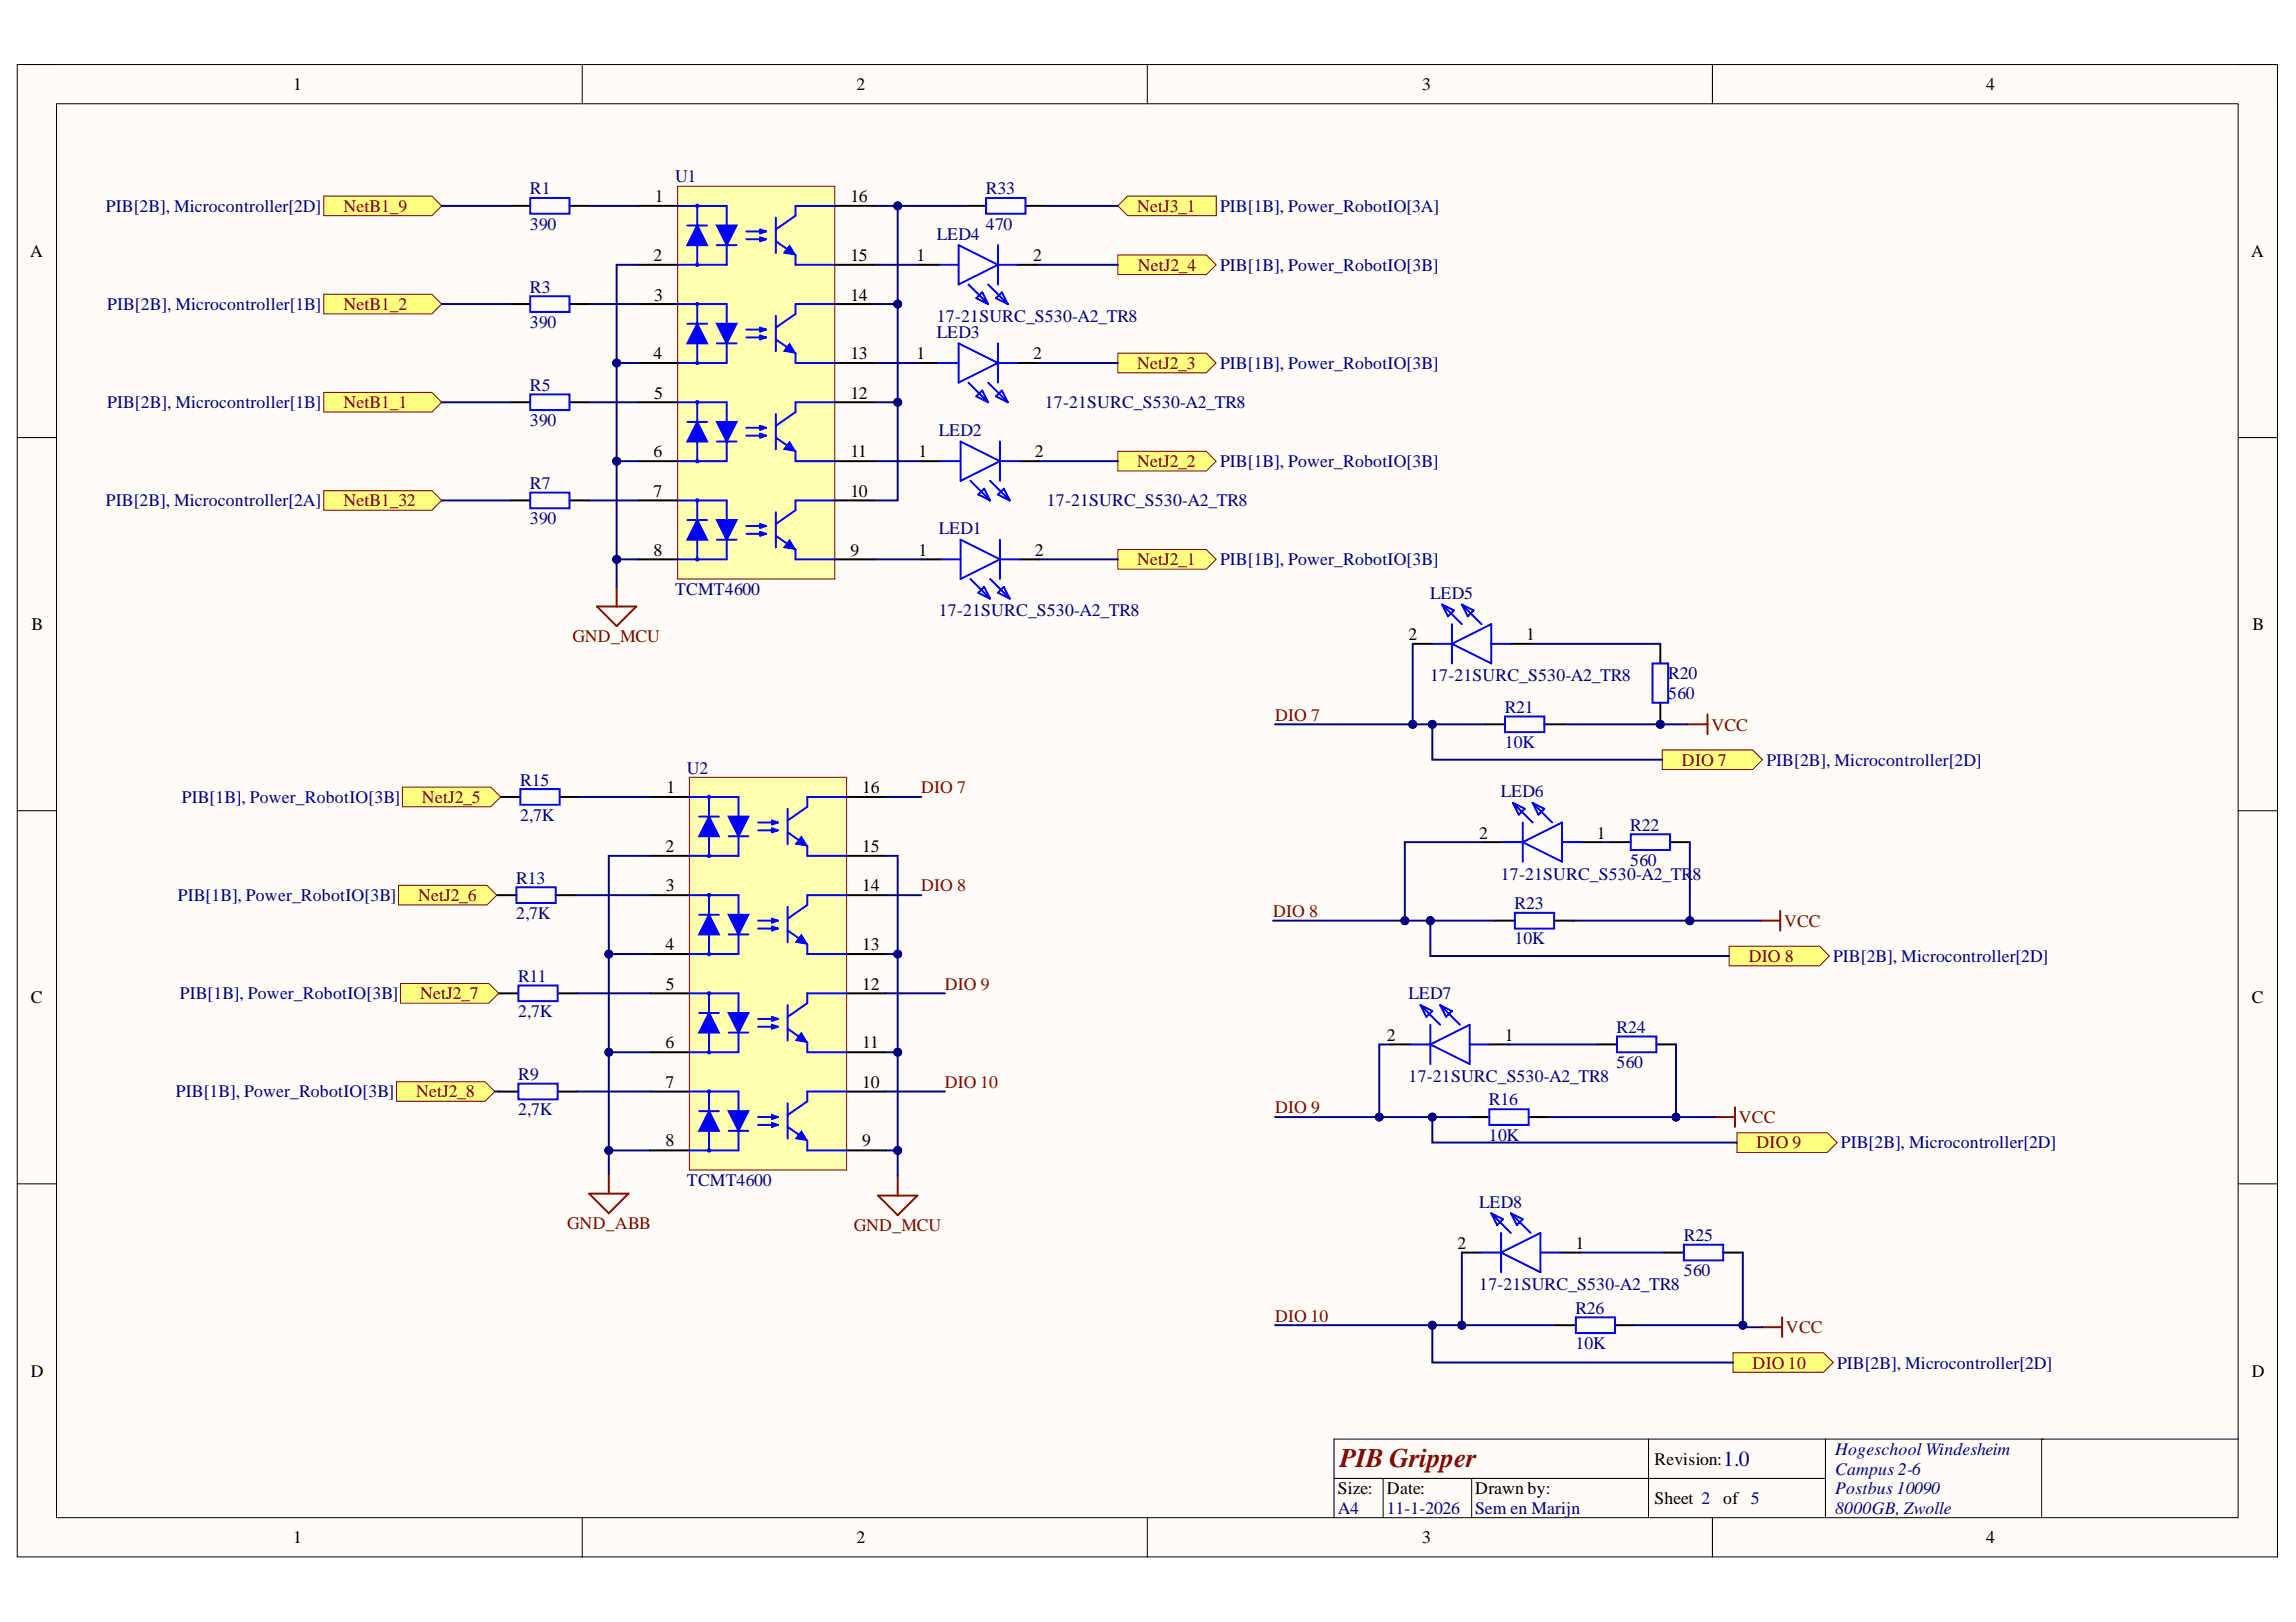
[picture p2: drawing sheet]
<svg xmlns="http://www.w3.org/2000/svg" width="297mm" height="210mm" viewBox="0 0 297 210" stroke-linecap="round" stroke-linejoin="round" font-family="sans-serif">
<defs><g id="words">
<text font-size="3.5" fill="#800000" x="173.3" y="189.8">PIB Gripper</text>
<text font-size="2.8" fill="#000080" x="222.9" y="189.7">1.0</text>
<g font-size="2.3">
<text x="37.9" y="11.7">1</text>
<text x="110.8" y="11.7">2</text>
<text x="184" y="11.7">3</text>
<text x="257" y="11.7">4</text>
<text x="84.7" y="26.1">1</text>
<text x="110" y="26.1">16</text>
<text x="3.9" y="33.3">A</text>
<text x="84.6" y="33.8">2</text>
<text x="110" y="33.8">15</text>
<text x="118.6" y="33.8">1</text>
<text x="133.6" y="33.8">2</text>
<text x="291.2" y="33.3">A</text>
<text x="84.6" y="38.9">3</text>
<text x="110" y="38.9">14</text>
<text x="84.6" y="46.5">4</text>
<text x="110" y="46.5">13</text>
<text x="118.6" y="46.5">1</text>
<text x="133.6" y="46.5">2</text>
<text x="84.6" y="51.6">5</text>
<text x="110" y="51.6">12</text>
<text x="84.6" y="59.2">6</text>
<text x="110" y="59.2">11</text>
<text x="118.8" y="59.2">1</text>
<text x="133.9" y="59.2">2</text>
<text x="84.6" y="64.3">7</text>
<text x="110" y="64.3">10</text>
<text x="84.6" y="71.9">8</text>
<text x="110" y="71.9">9</text>
<text x="118.8" y="71.9">1</text>
<text x="133.9" y="71.9">2</text>
<text x="4.1" y="81.5">B</text>
<text x="182.2" y="82.8">2</text>
<text x="197.5" y="82.8">1</text>
<text x="291.4" y="81.5">B</text>
<text x="86.2" y="102.7">1</text>
<text x="111.6" y="102.7">16</text>
<text x="86.1" y="110.3">2</text>
<text x="111.6" y="110.3">15</text>
<text x="191.4" y="108.5">2</text>
<text x="206.6" y="108.5">1</text>
<text x="86.2" y="115.4">3</text>
<text x="111.6" y="115.4">14</text>
<text x="86.1" y="123">4</text>
<text x="111.6" y="123">13</text>
<text x="4" y="129.8">C</text>
<text x="86.2" y="128.1">5</text>
<text x="111.6" y="128.1">12</text>
<text x="291.3" y="129.8">C</text>
<text x="86.1" y="135.7">6</text>
<text x="111.6" y="135.7">11</text>
<text x="179.4" y="134.7">2</text>
<text x="194.7" y="134.7">1</text>
<text x="86.1" y="140.7">7</text>
<text x="111.6" y="140.7">10</text>
<text x="86.1" y="148.4">8</text>
<text x="111.6" y="148.4">9</text>
<text x="188.6" y="161.6">2</text>
<text x="203.8" y="161.6">1</text>
<text x="4" y="178.1">D</text>
<text x="291.3" y="178.1">D</text>
<text x="214" y="189.6">Revision:</text>
<text x="173.1" y="193.4">Size:</text>
<text x="179.4" y="193.4">Date:</text>
<text x="190.9" y="193.4">Drawn by:</text>
<text x="214" y="194.6">Sheet 2</text>
<text x="222.9" y="194.6">of 5</text>
<text x="37.9" y="199.7">1</text>
<text x="110.8" y="199.7">2</text>
<text x="184" y="199.7">3</text>
<text x="257" y="199.7">4</text>
</g>
<g font-size="2.3" fill="#000080">
<text x="87.3" y="23.6">U1</text>
<text x="13.7" y="27.4">PIB[2B], Microcontroller[2D]</text>
<text x="68.6" y="25.1">R1</text>
<text x="68.6" y="29.8">390</text>
<text x="127.5" y="25.1">R33</text>
<text x="127.5" y="29.8">470</text>
<text x="157.8" y="27.4">PIB[1B], Power_RobotIO[3A]</text>
<text x="121.2" y="31">LED4</text>
<text x="157.8" y="35.1">PIB[1B], Power_RobotIO[3B]</text>
<text x="13.9" y="40.2">PIB[2B], Microcontroller[1B]</text>
<text x="68.6" y="37.9">R3</text>
<text x="121.2" y="41.7">17-21SURC_S530-A2_TR8</text>
<text x="68.6" y="42.5">390</text>
<text x="121.2" y="43.7">LED3</text>
<text x="157.8" y="47.8">PIB[1B], Power_RobotIO[3B]</text>
<text x="13.9" y="52.9">PIB[2B], Microcontroller[1B]</text>
<text x="68.6" y="50.6">R5</text>
<text x="135.2" y="52.9">17-21SURC_S530-A2_TR8</text>
<text x="68.6" y="55.1">390</text>
<text x="121.5" y="56.4">LED2</text>
<text x="13.7" y="65.5">PIB[2B], Microcontroller[2A]</text>
<text x="68.6" y="63.3">R7</text>
<text x="135.4" y="65.5">17-21SURC_S530-A2_TR8</text>
<text x="157.8" y="60.5">PIB[1B], Power_RobotIO[3B]</text>
<text x="68.6" y="67.8">390</text>
<text x="121.5" y="69.1">LED1</text>
<text x="87.3" y="77">TCMT4600</text>
<text x="157.8" y="73.2">PIB[1B], Power_RobotIO[3B]</text>
<text x="185" y="77.5">LED5</text>
<text x="121.5" y="79.8">17-21SURC_S530-A2_TR8</text>
<text x="185" y="88.1">17-21SURC_S530-A2_TR8</text>
<text x="215.8" y="87.9">R20</text>
<text x="194.7" y="92.3">R21</text>
<text x="215.8" y="90.5">560</text>
<text x="67.3" y="101.7">R15</text>
<text x="88.9" y="100.1">U2</text>
<text x="194.7" y="96.8">10K</text>
<text x="228.5" y="99.1">PIB[2B], Microcontroller[2D]</text>
<text x="23.5" y="103.9">PIB[1B], Power_RobotIO[3B]</text>
<text x="67.3" y="106.2">2,7K</text>
<text x="194.2" y="103.2">LED6</text>
<text x="210.9" y="107.5">R22</text>
<text x="194.2" y="113.8">17-21SURC_S530-A2_TR</text>
<text x="210.9" y="112.1">560</text>
<text x="219" y="113.8">8</text>
<text x="23" y="116.6">PIB[1B], Power_RobotIO[3B]</text>
<text x="66.8" y="114.4">R13</text>
<text x="66.8" y="118.9">2,7K</text>
<text x="195.9" y="117.7">R23</text>
<text x="195.9" y="122.2">10K</text>
<text x="237.2" y="124.5">PIB[2B], Microcontroller[2D]</text>
<text x="23.3" y="129.3">PIB[1B], Power_RobotIO[3B]</text>
<text x="67" y="127">R11</text>
<text x="67" y="131.6">2,7K</text>
<text x="182.2" y="129.3">LED7</text>
<text x="209.1" y="133.6">R24</text>
<text x="22.8" y="142">PIB[1B], Power_RobotIO[3B]</text>
<text x="67" y="139.7">R9</text>
<text x="182.2" y="140">17-21SURC_S530-A2_TR8</text>
<text x="192.6" y="143">R16</text>
<text x="209.1" y="138.2">560</text>
<text x="67" y="144.3">2,7K</text>
<text x="192.6" y="147.6">10K</text>
<text x="238.2" y="148.6">PIB[2B], Microcontroller[2D]</text>
<text x="88.9" y="153.5">TCMT4600</text>
<text x="191.4" y="156.3">LED8</text>
<text x="217.9" y="160.6">R25</text>
<text x="191.4" y="167">17-21SURC_S530-A2_TR8</text>
<text x="217.9" y="165.2">560</text>
<text x="203.8" y="170">R26</text>
<text x="203.8" y="174.6">10K</text>
<text x="237.7" y="177.1">PIB[2B], Microcontroller[2D]</text>
<text x="237.4" y="188.3">Hogeschool Windesheim</text>
<text x="237.4" y="190.8">Campus 2-6</text>
<text x="173.1" y="195.9">A4</text>
<text x="179.4" y="195.9">11-1-2026</text>
<text x="190.9" y="195.9">Sem en Marijn</text>
<text x="237.4" y="193.4">Postbus 10090</text>
<text x="237.4" y="195.9">8000GB, Zwolle</text>
</g>
<g font-size="2.3" fill="#800000">
<text x="44.4" y="27.4">NetB1_9</text>
<text x="147.1" y="27.4">NetJ3_1</text>
<text x="147.2" y="35.1">NetJ2_4</text>
<text x="44.4" y="40.2">NetB1_2</text>
<text x="147.1" y="47.8">NetJ2_3</text>
<text x="44.4" y="52.9">NetB1_1</text>
<text x="44.4" y="65.5">NetB1_32</text>
<text x="147.1" y="60.5">NetJ2_2</text>
<text x="147.1" y="73.2">NetJ2_1</text>
<text x="74.1" y="83.1">GND_MCU</text>
<text x="165" y="93.3">DIO 7</text>
<text x="221.4" y="94.6">VCC</text>
<text x="217.6" y="99.1">DIO 7</text>
<text x="54.6" y="103.9">NetJ2_5</text>
<text x="119.2" y="102.7">DIO 7</text>
<text x="54.1" y="116.6">NetJ2_6</text>
<text x="119.2" y="115.4">DIO 8</text>
<text x="164.7" y="118.7">DIO 8</text>
<text x="230.8" y="119.9">VCC</text>
<text x="226.2" y="124.5">DIO 8</text>
<text x="54.3" y="129.3">NetJ2_7</text>
<text x="122.2" y="128.1">DIO 9</text>
<text x="53.8" y="142">NetJ2_8</text>
<text x="122.2" y="140.7">DIO 10</text>
<text x="165" y="144">DIO 9</text>
<text x="225" y="145.3">VCC</text>
<text x="227.3" y="148.6">DIO 9</text>
<text x="73.4" y="159.1">GND_ABB</text>
<text x="110.5" y="159.4">GND_MCU</text>
<text x="165" y="171">DIO 10</text>
<text x="231.1" y="172.5">VCC</text>
<text x="226.7" y="177.1">DIO 10</text>
</g>
</g></defs>
<path d="M2.2 8.4h292.4v193.1h-292.4z" fill-rule="evenodd" fill="#fffcf8"/>
<path d="M2.2 8.4h292.4v193.1h-292.4z" fill="none" stroke="#000" stroke-width=".13"/>
<path d="M7.3 13.4h282.3v183h-282.3z" fill-rule="evenodd" fill="#fffcf8"/>
<g fill="none" stroke="#000" stroke-width=".13">
<path d="M2.2 8.3h5.1M7.3 13.4h282.3v183h-282.3zM75.3 8.3v5.1M148.4 8.3v5.1M221.5 8.4v5M289.6 8.4h5v5M2.2 56.6h5.1M289.6 56.6h5M2.2 104.9h5.1M289.6 104.9h5M2.2 153.2h5.1M289.6 153.2h5"/>
<path d="M75.3 196.4v5.1M148.4 196.4v5.1M172.6 191.3h63.6M178.9 191.3v5.1M190.4 191.3v5.1M213.3 186.2v10.2M221.5 196.4v5.1M236.2 186.2v10.2M264.1 186.2v10.2M289.6 186.2h-117v10.2M294.6 196.4v5.1"/>
</g>
<path d="M87.7 24.1h20.3v50.8h-20.3z" fill-rule="evenodd" fill="#ffffb0"/>
<path d="M87.7 24.1h20.3v50.8h-20.3z" fill="none" stroke="#800000" stroke-width=".13"/>
<g fill="none" stroke="#000" stroke-width=".25">
<path d="M82.6 26.6h5.1M82.6 39.3h5.1M82.6 34.3h5.1M108 26.6h5.1M108 39.3h5.1M108 34.3h5.1M82.6 59.7h5.1M82.6 52.1h5.1M82.6 47h5.1M108 59.7h5.1M108 52.1h5.1M108 47h5.1"/>
<path d="M82.6 64.8h5.1M82.6 72.4h5.1M108 64.8h5.1M108 72.4h5.1"/>
</g>
<path d="M92.7 69.8h2.6" fill="none" stroke="#00f" stroke-width=".25"/>
<path d="M92.7 67.3h2.6l-1.3 2.5z" fill="#00f"/>
<path d="M87.7 64.8h6.3v2.5M92.7 67.3h2.6l-1.3 2.5zM94 69.8v2.6h-6.3M96.6 69.1h2.5M98.3 68.8l.8 .3-.8 .2zM100.4 69.3l2.5 1.8M100.4 66.3v4.6M102.9 66l-2.5 1.8" fill="none" stroke="#00f" stroke-width=".25"/>
<path d="M102.2 69.8l.7 1.3-1.5-.2z" fill="#00f"/>
<path d="M102.2 69.8l.7 1.3-1.5-.2z" fill="none" stroke="#00f" stroke-width=".13"/>
<path d="M88.9 67.3h2.6M96.6 68.1h2.5M98.3 67.8l.8 .3-.8 .2zM102.9 71.1v1.3h5.1M108 64.8h-5.1v1.2" fill="none" stroke="#00f" stroke-width=".25"/>
<path d="M90.2 67.3l1.3 2.5h-2.6z" fill="#00f"/>
<path d="M92.7 31.7h2.6M90.2 67.3l1.3 2.5h-2.6zM90.2 64.8v2.5M90.2 69.8v2.6M90.4 72.4l-.2-.2-.2 .2 .2 .1 .2-.1M90.4 64.8l-.1-.1h-.2v.2h.2" fill="none" stroke="#00f" stroke-width=".25"/>
<path d="M92.7 29.2h2.6l-1.3 2.5z" fill="#00f"/>
<path d="M87.7 26.6h6.3v2.6M92.7 29.2h2.6l-1.3 2.5zM94 31.7v2.6h-6.3M96.6 31h2.5M98.3 30.7l.8 .3-.8 .2zM100.4 31.2l2.5 1.8M100.4 28.2v4.5M102.9 27.9l-2.5 1.8" fill="none" stroke="#00f" stroke-width=".25"/>
<path d="M102.2 31.7l.7 1.3-1.5-.3z" fill="#00f"/>
<path d="M102.2 31.7l.7 1.3-1.5-.3z" fill="none" stroke="#00f" stroke-width=".13"/>
<path d="M88.9 29.2h2.6M96.6 29.9h2.5M98.3 29.7l.8 .2-.8 .3zM102.9 33v1.3h5.1M108 26.6h-5.1v1.3" fill="none" stroke="#00f" stroke-width=".25"/>
<path d="M90.2 29.2l1.3 2.5h-2.6z" fill="#00f"/>
<path d="M90.1 34.2h.2v.2h-.2zM90.2 29.2l1.3 2.5h-2.6zM90.2 26.6v2.6M90.2 31.7v2.6M90.4 26.6l-.1-.1h-.2v.3h.2M92.7 44.4h2.6" fill="none" stroke="#00f" stroke-width=".25"/>
<path d="M92.7 41.9h2.6l-1.3 2.5z" fill="#00f"/>
<path d="M87.7 39.3h6.3v2.6M92.7 41.9h2.6l-1.3 2.5zM94 44.4v2.6h-6.3M96.6 43.7h2.5M98.3 43.4l.8 .3-.8 .2zM100.4 43.9l2.5 1.8M100.4 40.9v4.5M102.9 40.6l-2.5 1.8" fill="none" stroke="#00f" stroke-width=".25"/>
<path d="M102.2 44.4l.7 1.3-1.5-.3z" fill="#00f"/>
<path d="M102.2 44.4l.7 1.3-1.5-.3z" fill="none" stroke="#00f" stroke-width=".13"/>
<path d="M108 39.3h-5.1v1.3M88.9 41.9h2.6M96.6 42.7h2.5M98.3 42.4l.8 .3-.8 .2zM102.9 45.7v1.3h5.1" fill="none" stroke="#00f" stroke-width=".25"/>
<path d="M90.2 41.9l1.3 2.5h-2.6z" fill="#00f"/>
<path d="M90.2 39.3v2.6M90.4 39.3l-.1-.1h-.2v.3h.2M90.2 41.9l1.3 2.5h-2.6zM90.2 44.4v2.6M90.4 47l-.2-.2-.2 .2 .2 .1 .2-.1M92.7 57.1h2.6" fill="none" stroke="#00f" stroke-width=".25"/>
<path d="M92.7 54.6h2.6l-1.3 2.5z" fill="#00f"/>
<path d="M87.7 52.1h6.3v2.5M92.7 54.6h2.6l-1.3 2.5zM94 57.1v2.6h-6.3M96.6 56.4h2.5M98.3 56.1l.8 .3-.8 .2zM100.4 56.6l2.5 1.8M100.4 53.6v4.6M102.9 53.3l-2.5 1.8" fill="none" stroke="#00f" stroke-width=".25"/>
<path d="M102.2 57.1l.7 1.3-1.5-.2z" fill="#00f"/>
<path d="M102.2 57.1l.7 1.3-1.5-.2z" fill="none" stroke="#00f" stroke-width=".13"/>
<path d="M88.9 54.6h2.6M96.6 55.4h2.5M98.3 55.1l.8 .3-.8 .2zM102.9 58.4v1.3h5.1M108 52.1h-5.1v1.2" fill="none" stroke="#00f" stroke-width=".25"/>
<path d="M90.2 54.6l1.3 2.5h-2.6z" fill="#00f"/>
<path d="M90.2 54.6l1.3 2.5h-2.6zM90.2 52.1v2.5M90.2 57.1v2.6M90.4 59.7l-.2-.2-.2 .2 .2 .1 .2-.1M90.4 52.1l-.1-.2h-.2v.3h.2" fill="none" stroke="#00f" stroke-width=".25"/>
<path d="M89.2 100.6h20.3v50.8h-20.3z" fill-rule="evenodd" fill="#ffffb0"/>
<path d="M89.2 100.6h20.3v50.8h-20.3z" fill="none" stroke="#800000" stroke-width=".13"/>
<g fill="none" stroke="#000" stroke-width=".25">
<path d="M84.1 103.1h5.1M84.1 115.8h5.1M84.1 110.8h5.1M109.5 103.1h5.1M109.5 115.8h5.1M109.5 110.8h5.1M84.1 136.2h5.1M84.1 128.5h5.1M84.1 123.5h5.1M109.5 136.2h5.1M109.5 128.5h5.1M109.5 123.5h5.1"/>
<path d="M84.1 141.3h5.1M84.1 148.9h5.1M109.5 141.3h5.1M109.5 148.9h5.1"/>
</g>
<path d="M94.3 146.3h2.5" fill="none" stroke="#00f" stroke-width=".25"/>
<path d="M94.3 143.8h2.5l-1.3 2.5z" fill="#00f"/>
<path d="M89.2 141.3h6.3v2.5M94.3 143.8h2.5l-1.3 2.5zM95.5 146.3v2.6h-6.3M98.1 145.6h2.5M99.9 145.3l.7 .3-.7 .2zM101.9 145.8l2.5 1.8M101.9 142.8v4.6M104.4 142.5l-2.5 1.8" fill="none" stroke="#00f" stroke-width=".25"/>
<path d="M103.7 146.3l.7 1.3-1.5-.2z" fill="#00f"/>
<path d="M103.7 146.3l.7 1.3-1.5-.2z" fill="none" stroke="#00f" stroke-width=".13"/>
<path d="M90.5 143.8h2.5M98.1 144.6h2.5M99.9 144.3l.7 .3-.7 .2zM104.4 147.6v1.3h5.1M109.5 141.3h-5.1v1.2" fill="none" stroke="#00f" stroke-width=".25"/>
<path d="M91.7 143.8l1.3 2.5h-2.5z" fill="#00f"/>
<path d="M94.3 108.2h2.5M91.7 143.8l1.3 2.5h-2.5zM91.7 141.3v2.5M91.7 146.3v2.6M91.9 148.9l-.2-.2-.1 .2 .1 .1 .2-.1M91.9 141.3l-.2-.2-.1 .2v.1h.2" fill="none" stroke="#00f" stroke-width=".25"/>
<path d="M94.3 105.7h2.5l-1.3 2.5z" fill="#00f"/>
<path d="M89.2 103.1h6.3v2.6M94.3 105.7h2.5l-1.3 2.5zM95.5 108.2v2.6h-6.3M98.1 107.5h2.5M99.9 107.2l.7 .3-.7 .2zM101.9 107.7l2.5 1.8M101.9 104.7v4.5M104.4 104.4l-2.5 1.8" fill="none" stroke="#00f" stroke-width=".25"/>
<path d="M103.7 108.2l.7 1.3-1.5-.3z" fill="#00f"/>
<path d="M103.7 108.2l.7 1.3-1.5-.3z" fill="none" stroke="#00f" stroke-width=".13"/>
<path d="M90.5 105.7h2.5M98.1 106.4h2.5M99.9 106.2l.7 .2-.7 .3zM104.4 109.5v1.3h5.1M109.5 103.1h-5.1v1.3" fill="none" stroke="#00f" stroke-width=".25"/>
<path d="M91.7 105.7l1.3 2.5h-2.5z" fill="#00f"/>
<path d="M91.7 105.7l1.3 2.5h-2.5zM91.7 103.1v2.6M91.7 108.2v2.6M91.9 110.8l-.2-.2-.1 .2 .1 .1 .2-.1M91.9 103.1l-.2-.1h-.1v.2l.2 .1M94.3 120.9h2.5" fill="none" stroke="#00f" stroke-width=".25"/>
<path d="M94.3 118.4h2.5l-1.3 2.5z" fill="#00f"/>
<path d="M89.2 115.8h6.3v2.6M94.3 118.4h2.5l-1.3 2.5zM99.9 119.9l.7 .3-.7 .2zM101.9 117.4v4.5M104.4 117.1l-2.5 1.8M95.5 120.9v2.6h-6.3M98.1 120.2h2.5M101.9 120.4l2.5 1.8" fill="none" stroke="#00f" stroke-width=".25"/>
<path d="M103.7 120.9l.7 1.3-1.5-.3z" fill="#00f"/>
<path d="M103.7 120.9l.7 1.3-1.5-.3z" fill="none" stroke="#00f" stroke-width=".13"/>
<path d="M90.5 118.4h2.5M98.1 119.1h2.5M99.9 118.9l.7 .2-.7 .3zM109.5 115.8h-5.1v1.3M104.4 122.2v1.3h5.1" fill="none" stroke="#00f" stroke-width=".25"/>
<path d="M91.7 118.4l1.3 2.5h-2.5z" fill="#00f"/>
<path d="M91.7 118.4l1.3 2.5h-2.5zM91.7 115.8v2.6M91.9 115.8l-.1-.1h-.2v.3h.2M91.7 120.9v2.6M91.9 123.5l-.2-.2-.1 .2 .1 .1 .2-.1M94.3 133.6h2.5" fill="none" stroke="#00f" stroke-width=".25"/>
<path d="M94.3 131.1h2.5l-1.3 2.5z" fill="#00f"/>
<path d="M89.2 128.5h6.3v2.6M94.3 131.1h2.5l-1.3 2.5zM95.5 133.6v2.6h-6.3M98.1 132.9h2.5M99.9 132.6l.7 .3-.7 .2zM101.9 133.1l2.5 1.8M101.9 130.1v4.5M104.4 129.8l-2.5 1.8" fill="none" stroke="#00f" stroke-width=".25"/>
<path d="M103.7 133.6l.7 1.3-1.5-.3z" fill="#00f"/>
<path d="M103.7 133.6l.7 1.3-1.5-.3z" fill="none" stroke="#00f" stroke-width=".13"/>
<path d="M90.5 131.1h2.5M98.1 131.9h2.5M99.9 131.6l.7 .3-.7 .2zM104.4 134.9v1.3h5.1M109.5 128.5h-5.1v1.3" fill="none" stroke="#00f" stroke-width=".25"/>
<path d="M91.7 131.1l1.3 2.5h-2.5z" fill="#00f"/>
<path d="M91.7 131.1l1.3 2.5h-2.5zM91.7 128.5v2.6M91.7 133.6v2.6M91.9 136.2l-.2-.2-.1 .2 .1 .1 .2-.1M91.9 128.5l-.2-.1h-.1v.3h.2" fill="none" stroke="#00f" stroke-width=".25"/>
<path d="M76.2 154.5h5.1l-2.5 2.5zM78.8 151.9v2.6" fill="none" stroke="#800000" stroke-width=".25"/>
<path d="M41.9 25.4h14l1.2 1.2-1.2 1.3h-14z" fill-rule="evenodd" fill="#ffff80"/>
<path d="M41.9 25.4h14l1.2 1.2-1.2 1.3h-14z" fill="none" stroke="#800000" stroke-width=".13"/>
<path d="M41.9 38.1h14l1.2 1.2-1.2 1.3h-14z" fill-rule="evenodd" fill="#ffff80"/>
<path d="M41.9 38.1h14l1.2 1.2-1.2 1.3h-14z" fill="none" stroke="#800000" stroke-width=".13"/>
<path d="M41.9 50.8h14l1.2 1.3-1.2 1.2h-14z" fill-rule="evenodd" fill="#ffff80"/>
<path d="M41.9 50.8h14l1.2 1.3-1.2 1.2h-14z" fill="none" stroke="#800000" stroke-width=".13"/>
<path d="M41.9 63.5h14l1.2 1.3-1.2 1.2h-14z" fill-rule="evenodd" fill="#ffff80"/>
<path d="M41.9 63.5h14l1.2 1.3-1.2 1.2h-14z" fill="none" stroke="#800000" stroke-width=".13"/>
<path d="M224.7 146.6h11.7l1.3 1.3-1.3 1.2h-11.7z" fill-rule="evenodd" fill="#ffff80"/>
<path d="M224.7 146.6h11.7l1.3 1.3-1.3 1.2h-11.7z" fill="none" stroke="#800000" stroke-width=".13"/>
<path d="M77.2 78.5h5.1l-2.5 2.5zM79.8 75.9v2.6M113.6 154.7h5.1l-2.6 2.6zM116.1 152.2v2.5M221.9 144.6h2.6M224.5 143.3v2.5" fill="none" stroke="#800000" stroke-width=".25"/>
<g fill="none" stroke="#000" stroke-width=".25">
<path d="M66 26.6h2.6M66 39.3h2.6M73.7 26.6h2.5M73.7 39.3h2.5M66 52.1h2.6M73.7 52.1h2.5M66 64.8h2.6M73.7 64.8h2.5M64.3 115.8h2.5M64.8 103.1h2.5M71.9 115.8h2.5M72.4 103.1h2.5"/>
<path d="M64.5 128.5h2.6M72.1 128.5h2.6M206.7 135.2h2.5M214.3 135.2h2.5M64.5 141.3h2.6M72.1 141.3h2.6M190.1 144.6h2.6M197.8 144.6h2.5"/>
</g>
<path d="M68.6 25.6h5.1v2.1h-5.1zM68.6 38.3h5.1v2.1h-5.1zM68.6 51h5.1v2.1h-5.1zM68.6 63.7h5.1v2.1h-5.1zM66.8 114.8h5.1v2.1h-5.1zM67.3 102.1h5.1v2h-5.1zM67.1 127.5h5v2.1h-5zM209.2 134.1h5.1v2.1h-5.1zM67.1 140.2h5v2.1h-5zM192.7 143.5h5.1v2.1h-5.1z" fill="none" stroke="#00f" stroke-width=".25"/>
<path d="M224.2 175.1h11.7l1.3 1.2-1.3 1.3h-11.7z" fill-rule="evenodd" fill="#ffff80"/>
<path d="M224.2 175.1h11.7l1.3 1.2-1.3 1.3h-11.7z" fill="none" stroke="#800000" stroke-width=".13"/>
<path d="M201.3 171.5h2.6M208.9 171.5h2.6M215.3 162.1h2.5M222.9 162.1h2.6" fill="none" stroke="#000" stroke-width=".25"/>
<path d="M203.9 170.5h5v2h-5zM217.8 161.1h5.1v2h-5.1z" fill="none" stroke="#00f" stroke-width=".25"/>
<path d="M228 171.8h2.6M230.6 170.5v2.5" fill="none" stroke="#800000" stroke-width=".25"/>
<path d="M223.7 122.5h11.7l1.3 1.2-1.3 1.3h-11.7z" fill-rule="evenodd" fill="#ffff80"/>
<path d="M223.7 122.5h11.7l1.3 1.2-1.3 1.3h-11.7z" fill="none" stroke="#800000" stroke-width=".13"/>
<path d="M193.4 119.1h2.6M201.1 119.1h2.5M208.4 109h2.6M216.1 109h2.5" fill="none" stroke="#000" stroke-width=".25"/>
<path d="M196 118.1h5.1v2.1h-5.1zM211 108h5.1v2h-5.1z" fill="none" stroke="#00f" stroke-width=".25"/>
<path d="M227.8 119.1h2.5M230.3 117.9v2.5" fill="none" stroke="#800000" stroke-width=".25"/>
<path d="M215.1 97h11.7l1.2 1.3-1.2 1.3h-11.7z" fill-rule="evenodd" fill="#ffff80"/>
<path d="M215.1 97h11.7l1.2 1.3-1.2 1.3h-11.7z" fill="none" stroke="#800000" stroke-width=".13"/>
<path d="M192.2 93.7h2.5M199.8 93.7h2.5M214.8 83.3v2.6M214.8 90.9v2.6" fill="none" stroke="#000" stroke-width=".25"/>
<path d="M194.7 92.7h5.1v2h-5.1zM213.8 85.9h2v5h-2z" fill="none" stroke="#00f" stroke-width=".25"/>
<path d="M218.4 93.7h2.5M220.9 92.5v2.5" fill="none" stroke="#800000" stroke-width=".25"/>
<path d="M52.1 101.9h11.4l1.3 1.2-1.3 1.3h-11.4z" fill-rule="evenodd" fill="#ffff80"/>
<path d="M52.1 101.9h11.4l1.3 1.2-1.3 1.3h-11.4z" fill="none" stroke="#800000" stroke-width=".13"/>
<path d="M51.6 114.6h11.4l1.3 1.2-1.3 1.3h-11.4z" fill-rule="evenodd" fill="#ffff80"/>
<path d="M51.6 114.6h11.4l1.3 1.2-1.3 1.3h-11.4z" fill="none" stroke="#800000" stroke-width=".13"/>
<path d="M51.8 127.3h11.5l1.2 1.2-1.2 1.3h-11.5z" fill-rule="evenodd" fill="#ffff80"/>
<path d="M51.8 127.3h11.5l1.2 1.2-1.2 1.3h-11.5z" fill="none" stroke="#800000" stroke-width=".13"/>
<path d="M51.3 140h11.4l1.3 1.3-1.3 1.2h-11.4z" fill-rule="evenodd" fill="#ffff80"/>
<path d="M51.3 140h11.4l1.3 1.3-1.3 1.2h-11.4z" fill="none" stroke="#800000" stroke-width=".13"/>
<path d="M144.6 58.4h11.5l1.2 1.3-1.2 1.3h-11.5z" fill-rule="evenodd" fill="#ffff80"/>
<path d="M144.6 58.4h11.5l1.2 1.3-1.2 1.3h-11.5z" fill="none" stroke="#800000" stroke-width=".13"/>
<path d="M144.6 71.1h11.5l1.2 1.3-1.2 1.3h-11.5z" fill-rule="evenodd" fill="#ffff80"/>
<path d="M144.6 71.1h11.5l1.2 1.3-1.2 1.3h-11.5z" fill="none" stroke="#800000" stroke-width=".13"/>
<path d="M145.9 25.4h11.5v2.5h-11.5l-1.3-1.3z" fill-rule="evenodd" fill="#ffff80"/>
<path d="M145.9 25.4h11.5v2.5h-11.5l-1.3-1.3z" fill="none" stroke="#800000" stroke-width=".13"/>
<g fill="none" stroke="#000" stroke-width=".25">
<path d="M118.9 34.3h2.6M131.6 34.3h2.6M119.2 59.7h2.5M131.9 59.7h2.5M119.2 72.4h2.5M131.9 72.4h2.5M182.8 83.3h2.5M195.5 83.3h2.5M191.9 109h2.6M204.6 109h2.6M180 135.2h2.5M192.7 135.2h2.5"/>
<path d="M189.1 162.1h2.6M201.8 162.1h2.6"/>
</g>
<g fill="none" stroke="#00f" stroke-width=".25">
<path d="M121.5 34.3h2.5M124 31.7l5.1 2.6-5.1 2.5zM125.3 36.8l2.5 2.5M126.3 38.6l.8-.8 .7 1.5zM127.8 36.8l2.6 2.5M128.9 38.6l.7-.8 .8 1.5zM129.1 31.7v5.1M129.1 34.3h2.5M121.7 59.7h2.6M124.3 57.1l5.1 2.6-5.1 2.5zM129.4 57.1v5.1M129.4 59.7h2.5"/>
<path d="M121.7 72.4h2.6M124.3 69.8l5.1 2.6-5.1 2.5zM125.5 62.2l2.6 2.6M125.5 74.9l2.6 2.6M126.6 64l.7-.8 .8 1.6zM126.6 76.7l.7-.8 .8 1.6zM128.1 62.2l2.5 2.6M128.1 74.9l2.5 2.6M129.1 64l.8-.8 .7 1.6zM129.1 76.7l.8-.8 .7 1.6zM129.4 69.8v5.1M129.4 72.4h2.5"/>
<path d="M186.6 78.2l2.5 2.6M186.6 78.2l1.5 .8-.8 .8zM189.1 78.2l2.6 2.6M189.1 78.2l1.5 .8-.7 .8zM185.3 83.3h2.5M187.8 83.3l5.1-2.5v5.1zM187.8 80.8v5.1M192.9 83.3h2.6M194.5 109h2.5M195.7 103.9l2.6 2.5M195.7 103.9l1.6 .8-.8 .7zM197 109l5.1-2.6v5.1z"/>
<path d="M197 106.4v5.1M198.3 103.9l2.5 2.5M198.3 103.9l1.5 .8-.8 .7zM202.1 109h2.5M182.5 135.2h2.5M183.8 130.1l2.5 2.5M183.8 130.1l1.5 .7-.8 .8zM185 135.2l5.1-2.6v5.1zM185 132.6v5.1M186.3 130.1l2.6 2.5M186.3 130.1l1.5 .7-.7 .8zM190.1 135.2h2.6"/>
<path d="M192.9 157l2.6 2.6M192.9 157l1.6 .8-.8 .7zM194.2 159.6v5M195.5 157l2.5 2.6M195.5 157l1.5 .8-.8 .7zM191.7 162.1h2.5M194.2 162.1l5.1-2.5v5zM199.3 162.1h2.5"/>
</g>
<path d="M144.6 45.7h11.5l1.2 1.3-1.2 1.2h-11.5z" fill-rule="evenodd" fill="#ffff80"/>
<path d="M144.6 45.7h11.5l1.2 1.3-1.2 1.2h-11.5z" fill="none" stroke="#800000" stroke-width=".13"/>
<path d="M118.9 47h2.6M131.6 47h2.6" fill="none" stroke="#000" stroke-width=".25"/>
<path d="M121.5 47h2.5M124 44.4l5.1 2.6-5.1 2.5zM125.3 49.5l2.5 2.6M126.3 51.3l.8-.8 .7 1.6zM127.8 49.5l2.6 2.6M128.9 51.3l.7-.8 .8 1.6zM129.1 44.4v5.1M129.1 47h2.5" fill="none" stroke="#00f" stroke-width=".25"/>
<path d="M144.6 33h11.5l1.2 1.3-1.2 1.2h-11.5z" fill-rule="evenodd" fill="#ffff80"/>
<path d="M144.6 33h11.5l1.2 1.3-1.2 1.2h-11.5z" fill="none" stroke="#800000" stroke-width=".13"/>
<path d="M125 26.6h2.6M132.7 26.6h2.5" fill="none" stroke="#000" stroke-width=".25"/>
<path d="M127.6 25.6h5.1v2.1h-5.1z" fill="none" stroke="#00f" stroke-width=".25"/>
<path d="M82.6 72.4h-2.8v3.5" fill="none" stroke="#000080" stroke-width=".25"/>
<circle cx="79.8" cy="72.4" r=".51" fill="#000080"/>
<circle cx="79.8" cy="72.4" r=".51" fill="none" stroke="#000080" stroke-width=".13"/>
<path d="M79.8 59.7h2.8" fill="none" stroke="#000080" stroke-width=".25"/>
<circle cx="79.8" cy="59.7" r=".51" fill="#000080"/>
<circle cx="79.8" cy="59.7" r=".51" fill="none" stroke="#000080" stroke-width=".13"/>
<path d="M79.8 47h2.8" fill="none" stroke="#000080" stroke-width=".25"/>
<circle cx="79.8" cy="47" r=".51" fill="#000080"/>
<circle cx="79.8" cy="47" r=".51" fill="none" stroke="#000080" stroke-width=".13"/>
<path d="M82.6 34.3h-2.8v38.1" fill="none" stroke="#000080" stroke-width=".25"/>
<circle cx="79.8" cy="72.4" r=".51" fill="#000080"/>
<circle cx="79.8" cy="72.4" r=".51" fill="none" stroke="#000080" stroke-width=".13"/>
<circle cx="79.8" cy="59.7" r=".51" fill="#000080"/>
<circle cx="79.8" cy="59.7" r=".51" fill="none" stroke="#000080" stroke-width=".13"/>
<circle cx="79.8" cy="47" r=".51" fill="#000080"/>
<circle cx="79.8" cy="47" r=".51" fill="none" stroke="#000080" stroke-width=".13"/>
<g fill="none" stroke="#000080" stroke-width=".25">
<path d="M57.1 26.6h8.9M57.1 39.3h8.9M76.2 26.6h6.4M76.2 39.3h6.4M57.1 52.1h8.9M76.2 52.1h6.4M57.1 64.8h8.9M76.2 64.8h6.4M74.4 115.8h9.7M74.9 103.1h9.2M74.7 128.5h9.4M74.7 141.3h9.4"/>
<path d="M190.1 144.6h-4.8v3.3h39.4"/>
</g>
<circle cx="185.3" cy="144.6" r=".51" fill="#000080"/>
<circle cx="185.3" cy="144.6" r=".51" fill="none" stroke="#000080" stroke-width=".13"/>
<path d="M201.3 171.5h-16v4.8h38.9" fill="none" stroke="#000080" stroke-width=".25"/>
<circle cx="185.3" cy="171.5" r=".51" fill="#000080"/>
<circle cx="185.3" cy="171.5" r=".51" fill="none" stroke="#000080" stroke-width=".13"/>
<circle cx="189.1" cy="171.5" r=".51" fill="#000080"/>
<circle cx="189.1" cy="171.5" r=".51" fill="none" stroke="#000080" stroke-width=".13"/>
<path d="M203.6 119.1h24.2" fill="none" stroke="#000080" stroke-width=".25"/>
<circle cx="218.6" cy="119.1" r=".51" fill="#000080"/>
<circle cx="218.6" cy="119.1" r=".51" fill="none" stroke="#000080" stroke-width=".13"/>
<path d="M193.4 119.1h-8.4v4.6h38.7" fill="none" stroke="#000080" stroke-width=".25"/>
<circle cx="185.1" cy="119.1" r=".51" fill="#000080"/>
<circle cx="185.1" cy="119.1" r=".51" fill="none" stroke="#000080" stroke-width=".13"/>
<path d="M202.3 93.7h16.1" fill="none" stroke="#000080" stroke-width=".25"/>
<circle cx="214.8" cy="93.7" r=".51" fill="#000080"/>
<circle cx="214.8" cy="93.7" r=".51" fill="none" stroke="#000080" stroke-width=".13"/>
<path d="M192.2 93.7h-6.9v4.6h29.8" fill="none" stroke="#000080" stroke-width=".25"/>
<circle cx="185.3" cy="93.7" r=".51" fill="#000080"/>
<circle cx="185.3" cy="93.7" r=".51" fill="none" stroke="#000080" stroke-width=".13"/>
<path d="M114.6 115.8h4.6M114.6 128.5h7.6M114.6 141.3h7.6M165 171.5h20.3" fill="none" stroke="#000080" stroke-width=".25"/>
<circle cx="185.3" cy="171.5" r=".51" fill="#000080"/>
<circle cx="185.3" cy="171.5" r=".51" fill="none" stroke="#000080" stroke-width=".13"/>
<path d="M165 93.7h20.3" fill="none" stroke="#000080" stroke-width=".25"/>
<circle cx="185.3" cy="93.7" r=".51" fill="#000080"/>
<circle cx="185.3" cy="93.7" r=".51" fill="none" stroke="#000080" stroke-width=".13"/>
<circle cx="182.8" cy="93.7" r=".51" fill="#000080"/>
<circle cx="182.8" cy="93.7" r=".51" fill="none" stroke="#000080" stroke-width=".13"/>
<path d="M164.7 119.1h20.3" fill="none" stroke="#000080" stroke-width=".25"/>
<circle cx="185.1" cy="119.1" r=".51" fill="#000080"/>
<circle cx="185.1" cy="119.1" r=".51" fill="none" stroke="#000080" stroke-width=".13"/>
<circle cx="181.7" cy="119.1" r=".51" fill="#000080"/>
<circle cx="181.7" cy="119.1" r=".51" fill="none" stroke="#000080" stroke-width=".13"/>
<path d="M165 144.6h20.3" fill="none" stroke="#000080" stroke-width=".25"/>
<circle cx="185.3" cy="144.6" r=".51" fill="#000080"/>
<circle cx="185.3" cy="144.6" r=".51" fill="none" stroke="#000080" stroke-width=".13"/>
<circle cx="178.4" cy="144.6" r=".51" fill="#000080"/>
<circle cx="178.4" cy="144.6" r=".51" fill="none" stroke="#000080" stroke-width=".13"/>
<path d="M78.8 148.9v3" fill="none" stroke="#000080" stroke-width=".25"/>
<circle cx="78.8" cy="148.9" r=".51" fill="#000080"/>
<circle cx="78.8" cy="148.9" r=".51" fill="none" stroke="#000080" stroke-width=".13"/>
<path d="M116.1 148.9v3.3" fill="none" stroke="#000080" stroke-width=".25"/>
<circle cx="116.1" cy="148.9" r=".51" fill="#000080"/>
<circle cx="116.1" cy="148.9" r=".51" fill="none" stroke="#000080" stroke-width=".13"/>
<path d="M78.8 136.2v12.7h5.3" fill="none" stroke="#000080" stroke-width=".25"/>
<circle cx="78.8" cy="148.9" r=".51" fill="#000080"/>
<circle cx="78.8" cy="148.9" r=".51" fill="none" stroke="#000080" stroke-width=".13"/>
<circle cx="78.8" cy="136.2" r=".51" fill="#000080"/>
<circle cx="78.8" cy="136.2" r=".51" fill="none" stroke="#000080" stroke-width=".13"/>
<path d="M78.8 123.5v12.7h5.3" fill="none" stroke="#000080" stroke-width=".25"/>
<circle cx="78.8" cy="123.5" r=".51" fill="#000080"/>
<circle cx="78.8" cy="123.5" r=".51" fill="none" stroke="#000080" stroke-width=".13"/>
<circle cx="78.8" cy="136.2" r=".51" fill="#000080"/>
<circle cx="78.8" cy="136.2" r=".51" fill="none" stroke="#000080" stroke-width=".13"/>
<path d="M84.1 110.8h-5.3v12.7h5.3" fill="none" stroke="#000080" stroke-width=".25"/>
<circle cx="78.8" cy="123.5" r=".51" fill="#000080"/>
<circle cx="78.8" cy="123.5" r=".51" fill="none" stroke="#000080" stroke-width=".13"/>
<path d="M116.1 136.2v12.7h-1.5" fill="none" stroke="#000080" stroke-width=".25"/>
<circle cx="116.1" cy="148.9" r=".51" fill="#000080"/>
<circle cx="116.1" cy="148.9" r=".51" fill="none" stroke="#000080" stroke-width=".13"/>
<circle cx="116.1" cy="136.2" r=".51" fill="#000080"/>
<circle cx="116.1" cy="136.2" r=".51" fill="none" stroke="#000080" stroke-width=".13"/>
<path d="M116.1 123.5v12.7h-1.5" fill="none" stroke="#000080" stroke-width=".25"/>
<circle cx="116.1" cy="136.2" r=".51" fill="#000080"/>
<circle cx="116.1" cy="136.2" r=".51" fill="none" stroke="#000080" stroke-width=".13"/>
<circle cx="116.1" cy="123.5" r=".51" fill="#000080"/>
<circle cx="116.1" cy="123.5" r=".51" fill="none" stroke="#000080" stroke-width=".13"/>
<path d="M114.6 110.8h1.5v12.7h-1.5" fill="none" stroke="#000080" stroke-width=".25"/>
<circle cx="116.1" cy="123.5" r=".51" fill="#000080"/>
<circle cx="116.1" cy="123.5" r=".51" fill="none" stroke="#000080" stroke-width=".13"/>
<path d="M116.1 26.6v38.2h-3M113.1 59.7h6.1M113.1 47h5.8M113.1 72.4h6.1M114.6 103.1h4.6" fill="none" stroke="#000080" stroke-width=".25"/>
<circle cx="116.1" cy="26.6" r=".51" fill="#000080"/>
<circle cx="116.1" cy="26.6" r=".51" fill="none" stroke="#000080" stroke-width=".13"/>
<circle cx="116.1" cy="39.3" r=".51" fill="#000080"/>
<circle cx="116.1" cy="39.3" r=".51" fill="none" stroke="#000080" stroke-width=".13"/>
<circle cx="116.1" cy="52.1" r=".51" fill="#000080"/>
<circle cx="116.1" cy="52.1" r=".51" fill="none" stroke="#000080" stroke-width=".13"/>
<path d="M113.1 52.1h3" fill="none" stroke="#000080" stroke-width=".25"/>
<circle cx="116.1" cy="52.1" r=".51" fill="#000080"/>
<circle cx="116.1" cy="52.1" r=".51" fill="none" stroke="#000080" stroke-width=".13"/>
<path d="M113.1 39.3h3" fill="none" stroke="#000080" stroke-width=".25"/>
<circle cx="116.1" cy="39.3" r=".51" fill="#000080"/>
<circle cx="116.1" cy="39.3" r=".51" fill="none" stroke="#000080" stroke-width=".13"/>
<path d="M134.2 47h10.4M134.4 59.7h10.2M134.4 72.4h10.2M180 135.2h-1.6v9.4" fill="none" stroke="#000080" stroke-width=".25"/>
<circle cx="178.4" cy="144.6" r=".51" fill="#000080"/>
<circle cx="178.4" cy="144.6" r=".51" fill="none" stroke="#000080" stroke-width=".13"/>
<path d="M198 83.3h16.8M214.8 93.5v.2M195.2 135.2h11.5" fill="none" stroke="#000080" stroke-width=".25"/>
<circle cx="214.8" cy="93.7" r=".51" fill="#000080"/>
<circle cx="214.8" cy="93.7" r=".51" fill="none" stroke="#000080" stroke-width=".13"/>
<path d="M200.3 144.6h21.6" fill="none" stroke="#000080" stroke-width=".25"/>
<circle cx="216.8" cy="144.6" r=".51" fill="#000080"/>
<circle cx="216.8" cy="144.6" r=".51" fill="none" stroke="#000080" stroke-width=".13"/>
<path d="M216.8 135.2v9.4" fill="none" stroke="#000080" stroke-width=".25"/>
<circle cx="216.8" cy="144.6" r=".51" fill="#000080"/>
<circle cx="216.8" cy="144.6" r=".51" fill="none" stroke="#000080" stroke-width=".13"/>
<path d="M211.5 171.5h14" fill="none" stroke="#000080" stroke-width=".25"/>
<circle cx="225.5" cy="171.5" r=".51" fill="#000080"/>
<circle cx="225.5" cy="171.5" r=".51" fill="none" stroke="#000080" stroke-width=".13"/>
<path d="M225.5 162.1v9.7h2.5" fill="none" stroke="#000080" stroke-width=".25"/>
<circle cx="225.5" cy="171.5" r=".51" fill="#000080"/>
<circle cx="225.5" cy="171.5" r=".51" fill="none" stroke="#000080" stroke-width=".13"/>
<path d="M182.8 83.3v10.4" fill="none" stroke="#000080" stroke-width=".25"/>
<circle cx="182.8" cy="93.7" r=".51" fill="#000080"/>
<circle cx="182.8" cy="93.7" r=".51" fill="none" stroke="#000080" stroke-width=".13"/>
<path d="M191.9 109h-10.2v10.1" fill="none" stroke="#000080" stroke-width=".25"/>
<circle cx="181.7" cy="119.1" r=".51" fill="#000080"/>
<circle cx="181.7" cy="119.1" r=".51" fill="none" stroke="#000080" stroke-width=".13"/>
<path d="M207.2 109h1.2M218.6 109v10.1" fill="none" stroke="#000080" stroke-width=".25"/>
<circle cx="218.6" cy="119.1" r=".51" fill="#000080"/>
<circle cx="218.6" cy="119.1" r=".51" fill="none" stroke="#000080" stroke-width=".13"/>
<path d="M189.1 162.1v9.4" fill="none" stroke="#000080" stroke-width=".25"/>
<circle cx="189.1" cy="171.5" r=".51" fill="#000080"/>
<circle cx="189.1" cy="171.5" r=".51" fill="none" stroke="#000080" stroke-width=".13"/>
<path d="M113.1 26.6h11.9M113.1 34.3h5.8M134.2 34.3h10.4M64 141.3h.5M204.4 162.1h10.9" fill="none" stroke="#000080" stroke-width=".25"/>
<circle cx="116.1" cy="26.6" r=".51" fill="#000080"/>
<circle cx="116.1" cy="26.6" r=".51" fill="none" stroke="#000080" stroke-width=".13"/>
<path d="M135.2 26.6h9.4" fill="none" stroke="#000080" stroke-width=".25"/>
<use href="#words"/>
</svg>
